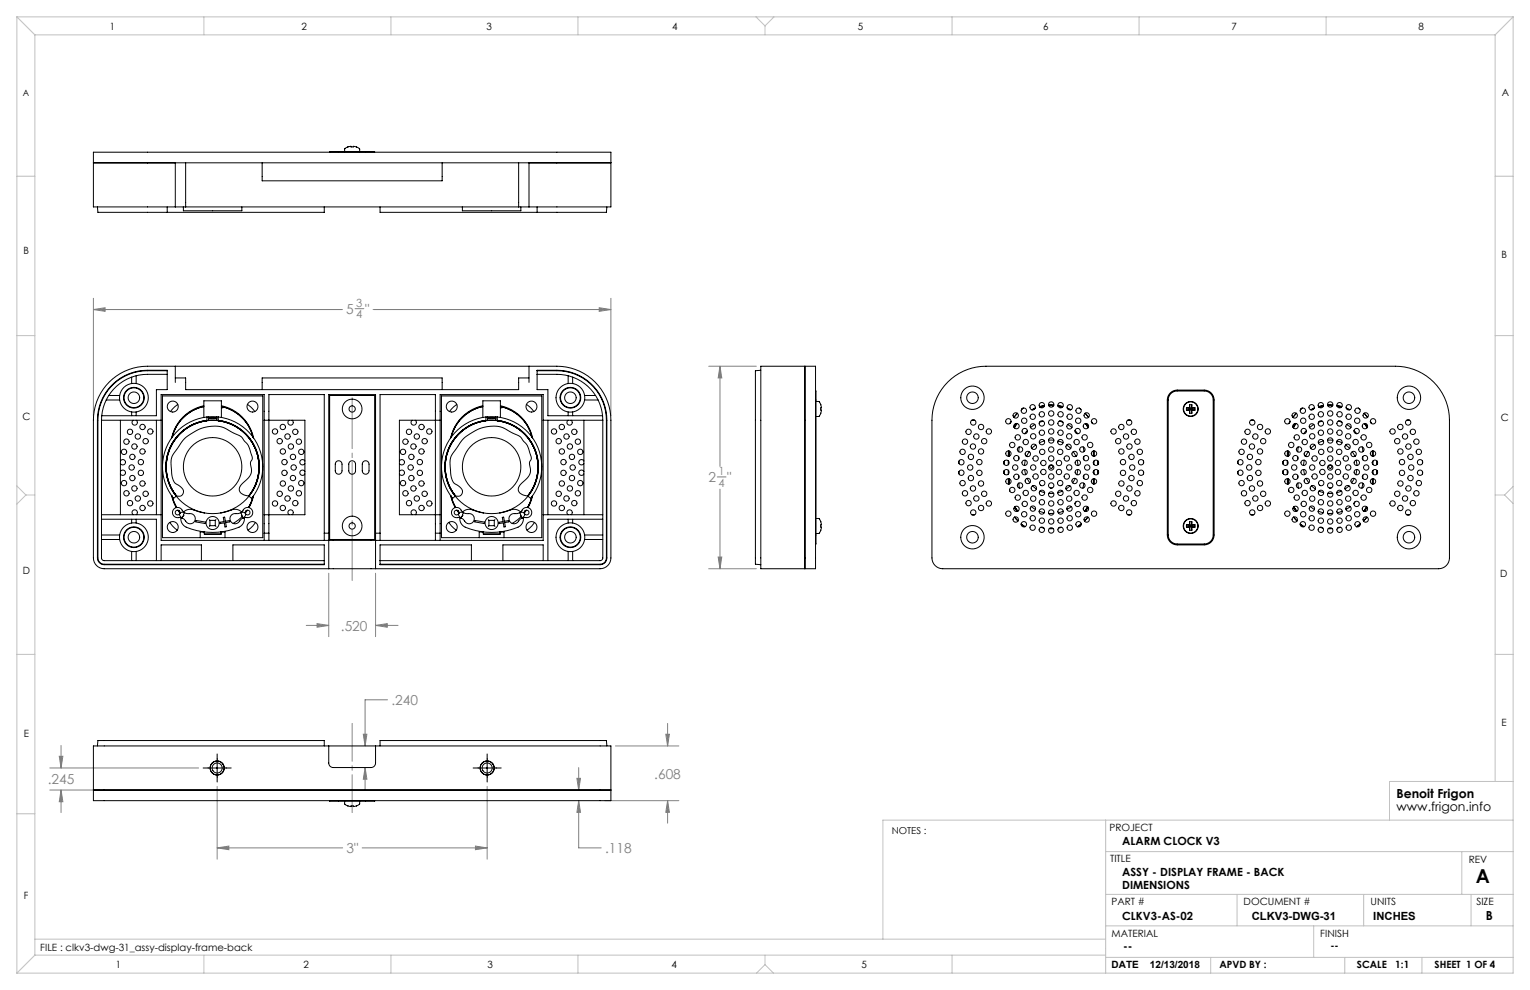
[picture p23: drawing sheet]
<svg xmlns="http://www.w3.org/2000/svg" width="432mm" height="279mm" viewBox="0 0 432 279" stroke-linecap="round" stroke-linejoin="round" font-family="sans-serif">
<defs><g id="words">
<text font-size="5.4" x="416.5" y="249.1">A</text>
<g font-size="3.9" fill="#808080">
<text x="97.7" y="88.7">5</text>
<text x="103" y="88.7">&quot;</text>
<text x="199.9" y="136.2">2</text>
<text x="205.2" y="136.2">&quot;</text>
<text x="96.2" y="178">.520</text>
<text x="110.5" y="199">.240</text>
<text x="13.5" y="221.3">.245</text>
<text x="184.6" y="219.7">.608</text>
<text x="97.8" y="240.8">3&quot;</text>
<text x="170.7" y="240.8">.118</text>
</g>
<g font-size="3.5">
<text x="394.1" y="225.3">Benoit Frigon</text>
<text x="394.1" y="228.8">www.frigon.info</text>
<text x="419.3" y="259.7">B</text>
</g>
<g font-size="3.2" fill="#808080">
<text x="100.6" y="86.6">3</text>
<text x="100.6" y="89.9">4</text>
<text x="202.8" y="134.1">1</text>
<text x="202.8" y="137.4">4</text>
</g>
<g font-size="3.2">
<text x="316.7" y="238.4">ALARM CLOCK V3</text>
<text x="316.7" y="247.3">ASSY - DISPLAY FRAME - BACK</text>
<text x="316.7" y="250.8">DIMENSIONS</text>
<text x="316.7" y="259.7">CLKV3-AS-02</text>
<text x="353.3" y="259.7">CLKV3-DWG-31</text>
<text x="387.6" y="259.7">INCHES</text>
<text x="317" y="268.2">--</text>
</g>
<g font-size="2.8">
<text x="31" y="8.5">1</text>
<text x="85.1" y="8.5">2</text>
<text x="137.3" y="8.5">3</text>
<text x="189.7" y="8.5">4</text>
<text x="242.1" y="8.5">5</text>
<text x="294.4" y="8.5">6</text>
<text x="347.6" y="8.5">7</text>
<text x="400.3" y="8.5">8</text>
<text x="423.8" y="27.2">A</text>
<text x="6.7" y="71.8">B</text>
<text x="423.8" y="72.8">B</text>
<text x="6.4" y="118.6">C</text>
<text x="423.5" y="118.9">C</text>
<text x="6.5" y="162.1">D</text>
<text x="423.4" y="163">D</text>
<text x="6.7" y="207.9">E</text>
<text x="423.7" y="204.9">E</text>
<text x="313.1" y="234.6">PROJECT</text>
<text x="313.3" y="243.2">TITLE</text>
<text x="414.5" y="243.6">REV</text>
<text x="6.7" y="253.8">F</text>
<text x="313.7" y="255.3">PART #</text>
<text x="351" y="255.3">DOCUMENT #</text>
<text x="386.8" y="255.3">UNITS</text>
<text x="416.7" y="255.3">SIZE</text>
<text x="11.4" y="268.4">FILE : clkv3-dwg-31_assy-display-frame-back</text>
<text x="313.7" y="264.6">MATERIAL</text>
<text x="372.6" y="264.5">FINISH</text>
<text x="375.5" y="267.9">--</text>
<text x="32.7" y="273.3">1</text>
<text x="85.7" y="273.3">2</text>
<text x="137.6" y="273.3">3</text>
<text x="189.6" y="273.3">4</text>
<text x="243.2" y="273.2">5</text>
<text x="313.7" y="273.3">DATE</text>
<text x="324.5" y="273.3">12/13/2018</text>
<text x="344.1" y="273.1">APVD BY :</text>
<text x="383" y="273.1">SCALE</text>
<text x="393.8" y="273.1">1:1</text>
<text x="404.9" y="273.1">SHEET 1 OF 4</text>
</g>
<text font-size="2.7" x="251.7" y="235.2">NOTES :</text>
<text font-size="2.5" x="6.4" y="27">A</text>
</g></defs>
<g fill="none" stroke="#808080" stroke-width=".28">
<path d="M26.4 87.4l3.3-.5v1zM26.4 84.2v33.1M26.4 87.4h70.2M100.2 87.1h2.5M105.3 87.4h67.1M169.1 86.9l3.3 .5-3.3 .5zM172.4 84.2v33.1M200 103.4h13.4M203.2 103.4l.5 3.3h-1zM203.2 103.4v28.2M202.4 134.6h2.5M203.2 138.1v22.4"/>
<path d="M202.7 157.2h1l-.5 3.3zM86.4 176.5h6.4M89.5 176l3.3 .5-3.3 .5zM92.8 161.8v17.9M106 176.5l3.3-.5v1zM106 161.8v17.9M106 176.5h6.3M200 160.5h13.4M109.4 197.5h-6.4v13M14.1 216.7h42M16.7 213.4h1l-.5 3.3zM17.2 210.4v6.3"/>
<path d="M102.5 207.2h1l-.5 3.3zM103 216.6l.5 3.3h-1zM103 216.6v6.4M162.8 219.7h1l-.5 3.3zM163.3 216.6v6.4M173.7 210.5h17.9M187.9 207.2h1l-.5 3.3zM188.4 204.2v6.3M14.1 223h14M17.2 223l.5 3.3h-1zM17.2 223v6.3M61.3 239.3l3.3-.5v1z"/>
<path d="M61.3 222v20.5M61.3 239.3h35.4M102.2 239.3h35.3M134.2 238.8l3.3 .5-3.3 .5zM137.5 222v20.5M163.3 226l.5 3.3h-1zM163.3 226v13.3h6.4M170.6 226h21M188.4 226l.5 3.3h-1zM188.4 226v6.3"/>
</g>
<path d="M57.3 216.7h7.9M61.3 212.8v7.9M133.5 216.7h7.9M137.5 212.8v7.9" fill="none" stroke="#000" stroke-width=".28"/>
<path d="M99.4 163.8v-51.5" fill="none" stroke="#808080" stroke-width=".28" stroke-dasharray="15.2 1.3 1.3 1.3" stroke-dashoffset=".9"/>
<path d="M99.4 204.2v25.1" fill="none" stroke="#808080" stroke-width=".28" stroke-dasharray="15.2 1.3 1.3 1.3" stroke-dashoffset="4.6"/>
<g fill="none" stroke="#c0c0c0" stroke-width=".28">
<path d="M4.8 4.8l5 5M4.8 4.8h422.2M4.8 4.8v269.8M9.8 9.8h412.2M9.8 9.8v259.8M57.5 4.8v5M110.3 4.8v5M163.1 4.8v5M213.4 4.8l2.5 2.5M215.9 7.3v2.5M218.4 4.8l-2.5 2.5M268.7 4.8v5"/>
<path d="M321.5 4.8v5M374.3 4.8v5M422 9.8v210.7M427 4.8l-5 5M427 4.8v269.8h-422.2M4.8 49.7h5M422 49.7h5M4.8 94.7h5M422 94.7h5M4.8 137.1l2.5 2.6M7.3 139.7l-2.5 2.6M7.3 139.7h2.5"/>
<path d="M422 139.7h2.6M424.6 139.7l2.4 2.4M427 137.3l-2.4 2.4M4.8 184.7h5M422 184.7h5M4.8 229.7h5M312 231.5v43.1M427 231.5h-177.8v33.6M427 220.5h-34.8v11M312 240.3h115M312 252.4h115M349.1 252.4v8.9"/>
<path d="M384.9 252.4v8.9M412.6 240.3v12.1M415.2 252.4v8.9M9.8 265.1h302.2M9.8 269.6l-5 5M9.8 269.6h302.2M57.5 269.6v5M110.3 269.6v5M163.1 269.6v5M215.9 272.2l-2.4 2.4M215.9 272.2l2.4 2.4M215.9 269.6v2.6"/>
<path d="M268.7 269.6v5M312 270.2h115M312 261.3h115M341.7 270.2v4.4M370.8 261.3v8.9M379.5 270.2v4.4M401.3 270.2v4.4"/>
</g>
<path d="M26.4 87.4l3.3-.5v1zM169.1 86.9l3.3 .5-3.3 .5zM89.5 176l3.3 .5-3.3 .5zM106 176.5l3.3-.5v1zM203.2 103.4l.5 3.3h-1zM202.7 157.2h1l-.5 3.3zM187.9 207.2h1l-.5 3.3zM188.4 226l.5 3.3h-1zM102.5 207.2h1l-.5 3.3zM103 216.6l.5 3.3h-1zM61.3 239.3l3.3-.5v1zM134.2 238.8l3.3 .5-3.3 .5zM162.8 219.7h1l-.5 3.3zM163.3 226l.5 3.3h-1zM16.7 213.4h1l-.5 3.3zM17.2 223l.5 3.3h-1z" fill="#808080"/>
<g fill="none" stroke="#000" stroke-width=".28">
<path d="M26.4 46h146M26.4 43h146v15.4h-146zM27.5 58.4l.1 1.5h63.9v-1.5M47.2 58.4v1.5M49.5 46v12.4M51.8 58.4v1.1h16.5v-1.1M52.4 46v12.4M74 46v5h50.8v-5M93 43h12.7M100.6 41.5l-.9-.2v.2h-.6l-.1-.2-.9 .2-.8 .5v.8M100.6 41.5l.9 .5v.8M100.6 41.5h.1"/>
<path d="M107.3 58.4v1.5h63.8l.2-1.5M130.5 58.4v1.1h16.5v-1.1M146.4 46v12.4M149.3 46v12.4M151.6 58.4v1.5M28.6 118.6v38.9a.76 .76 0 0 0 .8 .7h62.1M28.6 118.6h16.9M28.7 117.3h15.4v-7.3h3.1v-5.5a27 27 0 0 0-9.5 .5 14.1 14.1 0 0 0-10.2 13.6v38.9a1.91 1.91 0 0 0 1.9 1.9h62.1v-5.6h-25.8v4.4M30 112.9h3.8M30.7 111.6h3.1M34 118.6v26.7M37.2 106.4v1.8"/>
<path d="M37.2 116.3v1M37.6 118.6a.76 .76 0 0 0-.2 1.1 .76 .76 0 0 0 1.2 0 .76 .76 0 0 0-.2-1.1M38.4 106v2.2M38.4 116.3v1M44.1 118.6v26.7M45.9 111.7h28.3v40h-28.3zM47.2 104.6a26.9 26.9 0 0 0-9.4 .6 14 14 0 0 0-10.2 13.4v38.9a1.78 1.78 0 0 0 1.8 1.7h62.1M47.2 105.6a26 26 0 0 0-9.1 .5 13 13 0 0 0-9.5 12.5M49.5 106.7h2.9v3.3h94v-3.3h2.9M49.5 103.4v4.5M50.2 114.1l-2.1 2.1M57.5 114.5a11.8 11.8 0 0 0-9.1 9.1"/>
<path d="M57.5 117.8v-4.7h5v4.7M58.4 118.6a13.2 13.2 0 0 0-8.7 21.4M58.4 117.7a14.1 14.1 0 0 0-9.4 22.9l.7-.6M58.4 118.7h.1M58.4 118.7a13.1 13.1 0 0 0-8.6 21.3M58.4 117.7v.9M58.9 117.6h2.3M58.9 117.6l-.5 .1M58.9 118v.6M58.9 118.6h2.3M58.9 118h2.3M58.9 118.6h.1"/>
<path d="M58.9 118.7h2.3M58.9 118.7h-.5M58.9 117.6v.4M61.2 117.6l.4 .1M61.2 118v.6M61.2 118.6h.1M61.2 118.7h.4M61.2 117.6v.4M61.6 118.6a13.2 13.2 0 0 1 8.7 21.4M61.6 117.7a14.1 14.1 0 0 1 9.4 22.9l-.7-.6M61.6 118.7a13.1 13.1 0 0 1 8.6 21.3M61.6 118.7h.1"/>
<path d="M61.6 117.7v.9M62.5 114.5a11.8 11.8 0 0 1 9.1 9.1M63.2 114.9l-.7 .2M69.8 114.1l2.1 2M74 110v-3.3h50.8v3.3M74.6 118.6v-7.2h-29.1v41.1h107.8v-41.1h-29.1v7.2M74.6 118.6h11.5v26.7h-11.5M74.6 118.6v26.7M81.6 118.6a.76 .76 0 0 0-.2 1.1 .76 .76 0 0 0 1.2 0 .76 .76 0 0 0-.2-1.1M93 111.6h12.7v40.7h-12.7zM116.3 118.6a.76 .76 0 0 0-.1 1.1 .76 .76 0 0 0 1.1 0 .76 .76 0 0 0-.1-1.1M124.2 118.6h-11.5v26.7h11.5"/>
<path d="M124.2 118.6v26.7M124.6 111.7h28.3v40h-28.3zM128.9 114.1l-2.1 2.1M136.3 114.5a11.8 11.8 0 0 0-9.1 9.1M136.3 117.8v-4.7h4.9v4.7M137.1 118.6a13.2 13.2 0 0 0-8.6 21.4M137.1 118.7h.1M137.1 117.7a14.1 14.1 0 0 0-9.4 22.9l.8-.6M137.1 118.7a13.1 13.1 0 0 0-8.5 21.3M137.1 117.7v.9M137.6 117.6h2.3M137.6 117.6l-.5 .1"/>
<path d="M137.6 118v.6M137.6 118.6h2.3M137.6 118h2.3M137.6 118.6h.1M137.6 118.7h2.3M137.6 118.7h-.5M137.6 117.6v.4M139.9 117.6l.4 .1M139.9 118v.6M139.9 118.6h.1M139.9 118.7h.4M139.9 117.6v.4"/>
<path d="M140.3 118.6a13.2 13.2 0 0 1 8.7 21.4M140.3 117.7a14.1 14.1 0 0 1 9.4 22.9l-.7-.6M140.3 118.7a13.1 13.1 0 0 1 8.6 21.3M140.3 118.7h.1M140.3 117.7v.9M141.2 114.5a11.8 11.8 0 0 1 9.1 9.1M141.9 114.9l-.7 .2M148.6 114.1l2.1 2M149.3 103.4v4.5M151.6 104.6a26.9 26.9 0 0 1 9.4 .6 14 14 0 0 1 10.1 13.4v38.9a1.78 1.78 0 0 1-1.7 1.7h-62.1M151.6 105.6a26 26 0 0 1 9.1 .5 13 13 0 0 1 9.4 12.5M153.3 118.6h16.8"/>
<path d="M154.6 118.6v26.7M160.3 118.6a.76 .76 0 0 0-.1 1.1 .76 .76 0 0 0 1.1 0 .76 .76 0 0 0-.1-1.1M160.3 106v2.2M160.3 116.3v1M161.6 106.4v1.8M161.6 116.3v1M164.8 118.6v26.7M165 111.6h3.1M165 112.9h3.8M170.1 117.3h-15.5v-7.3h-3v-5.5a27 27 0 0 1 9.4 .5 14.1 14.1 0 0 1 10.3 13.6v38.9a1.91 1.91 0 0 1-1.9 1.9h-62.1v-5.6h25.7v4.4M170.1 118.6v38.9a.76 .76 0 0 1-.7 .7h-62.1M214.7 103.4h15.5v57.1h-15.5z"/>
<path d="M214.7 104.5l-1.5 .1v54.6l1.5 .2M227.2 103.4v57.1M230.2 110.3v43.2M230.3 113.3h.9l.4 .9M231.6 114.2h.1M231.6 114.2l.2 .9h-.2v.6l.2 .1-.2 .8M231.6 116.6h.1M231.6 116.6l-.4 .9h-.9M267.5 107.8a15.2 15.2 0 0 1 10.8-4.4h115.5a15.2 15.2 0 0 1 15.3 15.2v38.9a3 3 0 0 1-3.1 3h-139.9a3 3 0 0 1-3.1-3v-38.9a15.2 15.2 0 0 1 4.5-10.8zM274.3 118.6h.8M285.3 118.9l-.3 .6M286.8 119.5l-.6 1"/>
<path d="M287 119.5l-.7 1.2zM287.1 116.6l-1 1.2M288.7 115.2l-.4 .3M288.8 115.2l-.5 .4M292.1 119.8l-1.3 .9M292.1 115.3l-.8 .4M292.1 115.2l-.9 .4M294.2 114.7h.1M294.4 118.9l-1 .3M294.7 114.6l-1.2 .3M294.8 114.5l-1.4 .3M294.8 114.4l-1.4 .4"/>
<path d="M295.9 114.3h1.5M297.4 114.5h-1.4h1.4M297.4 114.4h-1.4M298.6 114.4l1.4 .3M298.6 114.5l1.3 .3M298.6 114.6l1.2 .3M298.6 114.6l1.3 .3M298.9 118.8l1.1 .4M299.2 114.7h.1M301.2 115.2l1 .4M301.2 115.3l.9 .4M301.3 119.8l1.2 .9"/>
<path d="M304.6 115.2l.5 .3M304.6 115.2l.4 .3M306.2 116.6l1 1.2M306.3 119.5l.8 1.2zM306.5 119.5l.6 1.1M306.6 119.5l.6 1M308 118.9l.4 .7M318.3 118.6h.8M330.3 110.9a2.79 2.79 0 0 1 1.9-.8h7.7a2.79 2.79 0 0 1 2.7 2.8v38.1a2.79 2.79 0 0 1-2.7 2.8h-7.7a2.79 2.79 0 0 1-2.8-2.8v-38.1a2.79 2.79 0 0 1 .9-2zM330.4 111.1l.9-.6 .9-.2h7.7a2.54 2.54 0 0 1 2.5 2.6v38.1a2.54 2.54 0 0 1-2.5 2.5h-7.7a2.54 2.54 0 0 1-2.5-2.5v-38.1l.2-1zM334.8 115.1v.6M334.8 115.7l.9 .1"/>
<path d="M334.8 115.1l1.1 .2M335.7 115.1h-.9M335.7 115.8v.8M335.7 115.1l.2 .2M335.7 114.2h.7M335.7 114.2v.9M335.7 116.6h.7M335.7 114.2l.2 1.1M335.9 115.3v.3M335.9 115.6l-.2 .2M335.9 115.6l-.2 1M335.9 115.6l-1.1 .1"/>
<path d="M335.9 115.6h.3M335.9 115.3h.3M336.2 115.3v.3M336.2 115.6l.2 .2M336.2 115.6l1 .1M336.2 115.6l.2 1M336.4 114.2v.9M336.4 114.2l-.2 1.1M336.4 115.8v.8M336.4 115.1h.8M336.4 115.1l-.2 .2M337.2 115.7l-.8 .1"/>
<path d="M337.2 115.1v.6M337.2 115.1l-1 .2M353 118.6h.8M364.1 118.9l-.4 .6M365.5 119.5l-.6 1M365.8 119.5l-.8 1.2zM365.9 116.6l-1 1.2M367.5 115.2l-.5 .3M367.5 115.2l-.5 .4M370.8 119.8l-1.2 .9M370.9 115.3l-.9 .4M370.9 115.2l-1 .4"/>
<path d="M373 114.7h.1M373.1 118.9l-1 .3M373.5 114.6l-1.3 .3M373.5 114.6l-1.2 .3M373.5 114.5l-1.3 .3M373.5 114.4l-1.4 .4M374.7 114.3h1.4M376.1 114.5h-1.4h1.4M376.1 114.4h-1.4M377.3 114.4l1.4 .3M377.3 114.5l1.4 .3M377.4 114.6l1.2 .3"/>
<path d="M377.7 118.8l1 .4M377.9 114.7h.1M379.9 115.2l1.1 .4M380 115.3l.8 .4M380 119.8l1.3 .9M383.3 115.2l.5 .3M383.4 115.2l.4 .3M385 116.6l1 1.2M385.1 119.5l.7 1.2zM385.2 119.5l.7 1.1M385.4 119.5l.5 1M386.7 118.9l.4 .7"/>
<path d="M386.7 118.9l.4 .6M397 118.6h.8M34 130.1a.76 .76 0 0 1 1.1-.2 .76 .76 0 0 1 0 1.2 .76 .76 0 0 1-1.1-.3M34 133.1a.76 .76 0 0 1 1.1-.3 .76 .76 0 0 1 0 1.2 .76 .76 0 0 1-1.1-.2M48.4 139.9l1.3 3.4M48.6 140l1.3 3.2-1.3-3.2M48.6 123.5a11.6 11.6 0 0 1 8.9-8.8 11.7 11.7 0 0 0-8.9 8.8M49.8 140a1.45 1.45 0 0 0 1.9-.9 1.45 1.45 0 0 0-.9-1.8 3.9 3.9 0 0 1-2.4-4.4 6.4 6.4 0 0 1 1.7-6.4l1-1.4a11.3 11.3 0 0 1 12.3-4.3l2.7 1.5a4.6 4.6 0 0 1 3.1 2.4l.9 1.2 .8 2.2a1.59 1.59 0 0 1 .1 1.9 4.3 4.3 0 0 0 0 2.7 4.2 4.2 0 0 1-2 3.2 2.79 2.79 0 0 0-1.4 2.7 3.4 3.4 0 0 0 2.6 1.4M70.2 140h.1M71.4 123.4a11.6 11.6 0 0 0-8.9-8.7 11.7 11.7 0 0 1 9 8.8M71.6 139.9l-1.3 3.4M86.1 133.1a.76 .76 0 0 0-1.2-.3 .76 .76 0 0 0 0 1.2 .76 .76 0 0 0 1.2-.2"/>
<path d="M86.1 130.1a.76 .76 0 0 0-1.2-.2 .76 .76 0 0 0 0 1.2 .76 .76 0 0 0 1.2-.3M94.8 130.4a.95 .95 0 0 1 1.1-.3 .95 .95 0 0 1 .6 .9v1.9a.95 .95 0 0 1-.9 .9 .95 .95 0 0 1-1-.9v-1.9zM98.7 130.4a.95 .95 0 0 1 1-.3 .95 .95 0 0 1 .6 .9v1.9a.95 .95 0 0 1-.9 .9 .95 .95 0 0 1-1-.9v-1.9zM102.5 130.4a.95 .95 0 0 1 1-.3 .95 .95 0 0 1 .6 .9v1.9a.95 .95 0 0 1-.9 .9 .95 .95 0 0 1-1-.9v-1.9zM112.7 133.1a.76 .76 0 0 1 1.2-.3 .76 .76 0 0 1 0 1.2 .76 .76 0 0 1-1.2-.2M112.7 130.1a.76 .76 0 0 1 1.2-.2 .76 .76 0 0 1 0 1.2 .76 .76 0 0 1-1.2-.3M127.2 139.9l1.3 3.4M127.3 140l1.3 3.2-1.3-3.2M127.3 123.5a11.6 11.6 0 0 1 9-8.8 11.7 11.7 0 0 0-9 8.8M128.6 140a1.45 1.45 0 0 0 1.9-.9 1.45 1.45 0 0 0-.9-1.8 3.9 3.9 0 0 1-2.4-4.4 6.4 6.4 0 0 1 1.7-6.4l.9-1.4a11.3 11.3 0 0 1 12.3-4.3l2.7 1.5a4.6 4.6 0 0 1 3.2 2.4l.9 1.2 .7 2.2a1.59 1.59 0 0 1 .1 1.9 4.3 4.3 0 0 0 0 2.7 4.2 4.2 0 0 1-1.9 3.2 2.79 2.79 0 0 0-1.5 2.7 3.4 3.4 0 0 0 2.6 1.4M149 140h.1M150.2 123.4a11.6 11.6 0 0 0-9-8.7 11.7 11.7 0 0 1 9 8.8"/>
<path d="M150.3 139.9l-1.3 3.4M164.8 133.1a.76 .76 0 0 0-1.2-.3 .76 .76 0 0 0 0 1.2 .76 .76 0 0 0 1.2-.2M164.8 130.1a.76 .76 0 0 0-1.2-.2 .76 .76 0 0 0 0 1.2 .76 .76 0 0 0 1.2-.3M270.6 130.1v.7M270.6 133.1v.7M283.5 130.1v1M283.5 132.8v.9M284.5 132.7l.1 1.1M284.6 130.1v1.1M284.6 135.1v1.5M284.6 127.3v1.5M284.7 127.3v1.5"/>
<path d="M284.7 135.1v1.5M284.8 127.3v1.4v-1.4M284.8 135.1v1.5zM284.9 138.2v.3M284.9 138.3l.1 .3M286.2 120.6l.7-1.1-.7 1.1M287.5 128.9v.8M287.5 134.2v.8M287.5 136.3l.2 1.5M287.6 126.1l-.1 1.4M289.2 132.5l.3 1.5M289.4 129.9l-.3 1.5"/>
<path d="M289.5 128.6l.3 .1M289.9 135l.7 1.3M289.9 121.5l-.7 .9M290.5 127.5l-.8 1.3M291.4 137.1l1.1 .9M292.3 125.6l-1.1 1M293.5 138.6l1.3 .5M293.6 136.9l.3 .2M294.8 124.4l-1.5 .6M296 139.3h1.4M296.4 137.7h.5M297.4 124.2h-1.5"/>
<path d="M298.6 124.4l1.4 .6M299.7 137h-.2M299.9 138.6l-1.4 .5M301 125.6l1.2 1M302 137.1l-1.1 .9M302.9 127.5l.7 1.3M303.4 121.5l.8 .9M303.5 135l-.8 1.3M303.8 128.6l-.2 .1M304 129.9l.2 1.5M304.2 132.5l-.3 1.5M305.7 126.1l.2 1.4"/>
<path d="M305.9 136.4l-.3 1.3M305.9 128.9v.9M305.9 134.1v.9M308.5 133.1v.3M308.6 127.3v1.4v-1.4M308.6 135.1v1.5M308.6 132.9v.7M308.6 130.3v.6M308.7 135.1v1.5M308.7 127.3v1.5M308.7 132.8l.1 1M308.8 130.1l-.1 1"/>
<path d="M308.8 135.1v1.5M308.8 127.2v1.6M309.9 130.2v.9M309.9 132.8v.9M309.9 130.2v.8M322.7 130.1v.7M322.7 133.1v.7M349.4 130.1v.7M349.4 133.1v.7M362.2 130.1v1M362.2 132.8v.9M363.3 132.7v1.1"/>
<path d="M363.3 130.1v1.1M363.3 135.1v1.5M363.3 127.3v1.5M363.4 127.3v1.5M363.4 135.1v1.5M363.5 127.3v1.4v-1.4M363.5 135.1v1.5zM363.7 138.2v.3M363.7 138.3v.3M364.9 120.6l.7-1.1-.6 1.1M366.2 128.9v.8M366.2 134.2v.8"/>
<path d="M366.3 136.3l.2 1.5M366.4 126.1l-.2 1.4M367.9 132.5l.3 1.5M368.1 129.9l-.2 1.5M368.2 128.6l.3 .1M368.6 135l.8 1.3M368.7 121.5l-.7 .9M369.2 127.5l-.7 1.3M370.1 137.1l1.1 .9M371.1 125.6l-1.2 1M372.2 138.6l1.4 .5M372.4 136.9l.3 .2"/>
<path d="M373.5 124.4l-1.4 .6M374.7 139.3h1.4M375.2 137.7h.5M376.2 124.2h-1.5M377.3 124.4l1.5 .6M378.4 137h-.2M378.6 138.6l-1.3 .5M379.8 125.6l1.1 1M380.7 137.1l-1.1 .9M381.6 127.5l.8 1.3M382.2 121.5l.7 .9M382.2 135l-.7 1.3"/>
<path d="M382.6 128.6l-.3 .1M382.7 129.9l.3 1.5M382.9 132.5l-.3 1.5M384.5 126.1l.1 1.4M384.6 136.4l-.2 1.3M384.6 128.9v.9M384.6 134.1v.9M387.3 130.5v.2M387.3 133.1v.3M387.3 127.3v1.4v-1.4M387.3 135.1v1.5M387.4 132.9v.7"/>
<path d="M387.4 130.3v.6M387.4 135.1v1.5M387.4 127.3v1.5M387.5 132.8v1M387.5 130.1v1M387.5 135.1v1.5M387.5 127.2v1.6M388.7 130.2v.9M388.7 132.8v.9M388.7 130.2v.8M401.4 130.1v.7M401.4 133.1v.7"/>
<path d="M28.6 152.3h5.2M28.6 145.3h16.9M28.6 146.5h15.5v11.7M28.6 151h5.2M37.2 146.5v1.1M37.2 155.6v2.6M37.6 145.3a.76 .76 0 0 1-.2-1.2 .76 .76 0 0 1 1.2 0 .76 .76 0 0 1-.2 1.2M38.4 146.5v1.1M38.4 155.6v2.6M45.5 158.2v-4.4h11.3v4.4M47.9 147.4l.8 1 1.3 1.2M49.7 140a13.5 13.5 0 0 0 8 4.8"/>
<path d="M49.8 140h.1M50.2 144l.6 .8M50.4 144l.4 .6M50.7 144.2l-.1 .1M50.7 144.9v.6l.7 .7M50.7 144.9h.1M51 146.1a2.65 2.65 0 0 0 1.6 2.7 18.6 18.6 0 0 0 15.5-.5l.7-1 .2-1.2M51.8 144.5a2.65 2.65 0 0 1 2.9-.6 15.3 15.3 0 0 0 11.4-.2l1.1 .2 1 .6M52.1 144.7l-.3 .9-.4 .6M52.1 144.7l-.9-.1-.5 .3M52.1 144.7l1.1 .3a1.46 1.46 0 0 1 1.8 .8 1.46 1.46 0 0 1-.7 1.9 1.46 1.46 0 0 1-1.9-.6l-1-.9M52.1 144.7l-.4-.3a1.53 1.53 0 0 0-2-1.2 1.53 1.53 0 0 0-.9 2.1 1.53 1.53 0 0 0 2.1 .8l.5 .1"/>
<path d="M55.3 146.9l2.7 .5-.1 .4-2.6-.5zM57.7 150.1v.6M59.1 146.7l.2 .2M59.3 148.4l-.2 .2M59.3 146.9v1.5M59.3 146.9h1.5M59.3 148.4h1.5M60.8 148.4l.2 .2M60.8 146.9v1.5M61 146.7l-.2 .2M62.3 150.1v.6M62.3 150.7v.1"/>
<path d="M62.3 150.8h-4.6v-.7h-1.2v1.6M62.3 150.8v-.7h1.2v1.6M63 146h.4l.2 1.1 1.2-.2v.4l-1.1 .2 .2 1.2h-.4l-.2-1.1-1.2 .2v-.4l1.1-.2zM67.9 144.7l.3 .9 .4 .6M67.9 144.7l1-.1 .4 .3M67.9 144.7l-.7 .3a1.66 1.66 0 0 0-2.3 1.8 1.45 1.45 0 0 0 1.3 1 1.45 1.45 0 0 0 1.5-.8l.9-.8M67.9 144.7l.4-.3a1.53 1.53 0 0 1 2-1.2 1.53 1.53 0 0 1 .9 2.1 1.53 1.53 0 0 1-2.1 .8l-.5 .1M68.4 145.8l-2.6 1.9M69.3 144.9h.1M69.3 144.9l-.1 .7-.6 .6M69.4 144.2v.1M69.6 144l-.4 .6"/>
<path d="M69.8 144l-.6 .8M70.3 140a13.5 13.5 0 0 1-8 4.8M71.4 140.1l-1.2 3.1zM72.1 147.4l-.7 1-1.4 1.2M74.6 145.3v7.2M74.6 150.5h1.3M75.9 152.5v-41.1h15.6v41.1M81.6 145.3a.76 .76 0 0 1-.2-1.2 .76 .76 0 0 1 1.2 0 .76 .76 0 0 1-.2 1.2M91.5 150.5h1.3M106 150.5h1.3M107.3 152.5v-41.1h15.6v41.1M116.3 145.3a.76 .76 0 0 1-.1-1.2 .76 .76 0 0 1 1.1 0 .76 .76 0 0 1-.1 1.2"/>
<path d="M122.9 150.5h1.3M124.2 145.3v7.2M126.7 147.4l.7 1 1.4 1.2M128.5 140a13.5 13.5 0 0 0 7.9 4.8M128.5 140h.1M128.9 144l.6 .8M129.1 144l.4 .6M129.4 144.2l-.1 .1M129.5 144.9v.6l.6 .7M129.5 144.9h.1M129.8 146.1a2.65 2.65 0 0 0 1.5 2.7 18.6 18.6 0 0 0 15.6-.5l.7-1 .1-1.2M130.6 144.5a2.65 2.65 0 0 1 2.8-.6 15.3 15.3 0 0 0 11.4-.2l1.2 .2 .9 .6"/>
<path d="M130.8 144.7l-.3 .9-.4 .6M130.8 144.7l-.9-.1-.4 .3M130.8 144.7l1.2 .3a1.46 1.46 0 0 1 1.8 .8 1.46 1.46 0 0 1-.8 1.9 1.46 1.46 0 0 1-1.9-.6l-1-.9M130.8 144.7l-.4-.3a1.53 1.53 0 0 0-1.9-1.2 1.53 1.53 0 0 0-1 2.1 1.53 1.53 0 0 0 2.1 .8l.5 .1M134.1 146.9l2.7 .5-.1 .4-2.7-.5zM136.4 150.1v.6M137.8 146.7l.2 .2M138 148.4l-.2 .2M138 146.9h1.5M138 148.4h1.5M138 146.9v1.5M139.5 148.4l.2 .2"/>
<path d="M139.5 146.9v1.5M139.7 146.7l-.2 .2M141.1 150.1v.6M141.1 150.7v.1M141.1 150.8h-4.7v-.7h-1.2v1.6M141.1 150.8v-.7h1.1v1.6M141.8 146h.3l.2 1.1 1.2-.2 .1 .4-1.2 .2 .2 1.2h-.4l-.2-1.1-1.1 .2-.1-.4 1.2-.2zM141.9 158.2v-4.4h11.4v4.4M146.7 144.7l.2 .9 .5 .6M146.7 144.7l.9-.1 .4 .3M146.7 144.7l-.7 .3a1.66 1.66 0 0 0-2.3 1.8 1.45 1.45 0 0 0 1.3 1 1.45 1.45 0 0 0 1.4-.8l1-.8M146.7 144.7l.4-.3a1.53 1.53 0 0 1 1.9-1.2 1.53 1.53 0 0 1 1 2.1 1.53 1.53 0 0 1-2.1 .8l-.5 .1"/>
<path d="M147.1 145.8l-2.6 1.9M148 144.9h.1M148 144.9v.7l-.6 .6M148.1 144.2l.1 .1M148.4 144l-.4 .6M148.6 144l-.6 .8M149 140a13.5 13.5 0 0 1-7.9 4.8M150.1 140.1l-1.2 3.1zM150.8 147.4l-.7 1-1.4 1.2M153.3 145.3h16.8M160.3 145.3a.76 .76 0 0 1-.1-1.2 .76 .76 0 0 1 1.1 0 .76 .76 0 0 1-.1 1.2M160.3 146.5v1.1"/>
<path d="M160.3 155.6v2.6M161.6 146.5v1.1M161.6 155.6v2.6M165 152.3h5.1M165 151h5.1M170.1 146.5h-15.5v11.7M230.3 146.3l.9 .1 .4 .8M231.6 147.2h.1M231.6 147.2l.2 .9h-.2v.7h.2l-.2 .8M231.6 149.7h.1M231.6 149.7l-.4 .8-.9 .1M274.3 145.3h.8"/>
<path d="M286.3 143.2l.7 1.1M286.3 145.9l1 1.1M286.3 143.1l.8 1.2M286.4 143l.8 1.3zM288.2 147.8l1.1 .8-1.1-.7M291 143l1.2 .8M293.3 144.3l1.4 .4M293.7 148.8l.9 .3M296.2 149.1h.9M297.2 149.2h-1.1M297.4 144.9h-1.4M299.6 148.8l-.9 .3"/>
<path d="M300.1 144.3l-1.5 .4M302.3 143l-1.2 .8M303.8 141.6l-.5 .5M305.1 147.9l-1 .8M306.1 144.3l.8-1.3-.8 1.3M307 143.1l-.8 1.2M307 145.9l-1 1.1 1-1M307.1 143.2l-.8 1.1M318.3 145.3h.8M334.8 148.1v.7M334.8 148.8h.9M334.8 148.1l1.1 .2"/>
<path d="M335.7 148.1h-.9M335.7 148.8v.8M335.7 148.1l.2 .2M335.7 147.2h.7M335.7 147.2v.9M335.7 149.6h.7M335.7 147.2l.2 1.1M335.9 148.6l-.2 .2M335.9 148.6l-1.1 .2M335.9 148.6l-.2 1M335.9 148.3h.3M335.9 148.6h.3"/>
<path d="M335.9 148.3v.3M336.2 148.6l.2 .2M336.2 148.6l1 .2M336.2 148.6l.2 1M336.2 148.3v.3M336.4 147.2v.9M336.4 147.2l-.2 1.1M336.4 148.8v.8M336.4 148.1h.8M336.4 148.1l-.2 .2M337.2 148.8h-.8M337.2 148.1v.7"/>
<path d="M337.2 148.1l-1 .2M353 145.3h.8M365 143.2l.8 1.1M365.1 145.9l.9 1.1M365.1 143.1l.8 1.2M365.2 143l.8 1.3zM366.9 147.8l1.1 .8-1.1-.7M369.8 143l1.2 .8M372 144.3l1.4 .4M372.5 148.8l.9 .3M375 149.1h.9M376 149.2h-1.1"/>
<path d="M376.1 144.9h-1.4M378.4 148.8l-.9 .3M378.8 144.3l-1.4 .4M381.1 143l-1.2 .8M382.5 141.6l-.5 .5M383.9 147.9l-1.1 .8M384.8 144.3l.9-1.3-.8 1.3M385.8 143.1l-.8 1.2M385.8 145.9l-1 1.1 1-1M385.8 143.2l-.8 1.1M397 145.3h.8M92.8 160.5h-63.4a3 3 0 0 1-3-3v-38.9a15.2 15.2 0 0 1 15.2-15.2h115.6a15.2 15.2 0 0 1 15.2 15.2v38.9a3 3 0 0 1-3 3h-63.4"/>
<path d="M92.8 160.5h13.2M92.8 160.5v-49.1h13.2v49.1M26.4 210.5h146v15.5h-146zM27.5 210.5l.1-1.5h63.9v1.5M92.8 210.5v4.8a1.27 1.27 0 0 0 1.3 1.3h10.6a1.27 1.27 0 0 0 1.3-1.3v-4.8M107.3 210.5v-1.5h63.8l.2 1.5M26.4 223h146M93 226h12.7M97.3 226.1v.9l.8 .4 .9 .2 .1-.2h.6v.2l.9-.2M100.6 227.4h.1M101.5 226.1v.9l-.9 .5"/>
<circle cx="37.8" cy="112.3" r="2.93"/>
<circle cx="37.8" cy="112.3" r="2.79"/>
<circle cx="37.8" cy="112.3" r="4.1"/>
<circle cx="37.8" cy="112.3" r="1.63"/>
<circle cx="48.8" cy="114.7" r="1.55"/>
<circle cx="71.3" cy="114.7" r="1.55"/>
<circle cx="99.4" cy="115.4" r=".89"/>
<circle cx="99.4" cy="115.4" r="2.78"/>
<circle cx="127.5" cy="114.7" r="1.55"/>
<circle cx="150" cy="114.7" r="1.55"/>
<circle cx="161" cy="112.3" r="2.93"/>
<circle cx="161" cy="112.3" r="4.1"/>
<circle cx="161" cy="112.3" r="1.63"/>
<circle cx="161" cy="112.3" r="2.79"/>
<circle cx="274.4" cy="112.3" r="3.3"/>
<circle cx="274.4" cy="112.3" r="1.63"/>
<circle cx="274.7" cy="119.2" r=".76"/>
<circle cx="284.6" cy="118.9" r=".76"/>
<circle cx="286.7" cy="117.2" r=".76"/>
<circle cx="289" cy="115.9" r=".76"/>
<circle cx="289.1" cy="118.7" r=".76"/>
<circle cx="291.4" cy="114.9" r=".76"/>
<circle cx="291.5" cy="117.6" r=".76"/>
<circle cx="294" cy="114.4" r=".76"/>
<circle cx="294" cy="116.9" r=".76"/>
<circle cx="294" cy="119.5" r=".76"/>
<circle cx="296.7" cy="116.7" r=".76"/>
<circle cx="296.7" cy="119.2" r=".76"/>
<circle cx="296.7" cy="114.2" r=".76"/>
<circle cx="299.3" cy="119.5" r=".76"/>
<circle cx="299.3" cy="116.9" r=".76"/>
<circle cx="299.3" cy="114.4" r=".76"/>
<circle cx="301.9" cy="117.6" r=".76"/>
<circle cx="301.9" cy="114.9" r=".76"/>
<circle cx="304.3" cy="118.7" r=".76"/>
<circle cx="304.4" cy="115.9" r=".76"/>
<circle cx="306.7" cy="117.2" r=".76"/>
<circle cx="308.8" cy="118.9" r=".76"/>
<circle cx="318.7" cy="119.2" r=".76"/>
<circle cx="336" cy="115.4" r="2.12"/>
<circle cx="336" cy="115.4" r="2.01"/>
<circle cx="353.4" cy="119.2" r=".76"/>
<circle cx="363.3" cy="118.9" r=".76"/>
<circle cx="365.4" cy="117.2" r=".76"/>
<circle cx="367.7" cy="115.9" r=".76"/>
<circle cx="367.8" cy="118.7" r=".76"/>
<circle cx="370.2" cy="114.9" r=".76"/>
<circle cx="370.2" cy="117.6" r=".76"/>
<circle cx="372.8" cy="114.4" r=".76"/>
<circle cx="372.8" cy="116.9" r=".76"/>
<circle cx="372.8" cy="119.5" r=".76"/>
<circle cx="375.4" cy="114.2" r=".76"/>
<circle cx="375.4" cy="116.7" r=".76"/>
<circle cx="375.4" cy="119.2" r=".76"/>
<circle cx="378.1" cy="119.5" r=".76"/>
<circle cx="378.1" cy="116.9" r=".76"/>
<circle cx="378.1" cy="114.4" r=".76"/>
<circle cx="380.6" cy="117.6" r=".76"/>
<circle cx="380.7" cy="114.9" r=".76"/>
<circle cx="383" cy="118.7" r=".76"/>
<circle cx="383.1" cy="115.9" r=".76"/>
<circle cx="385.4" cy="117.2" r=".76"/>
<circle cx="387.5" cy="118.9" r=".76"/>
<circle cx="397.4" cy="119.2" r=".76"/>
<circle cx="397.6" cy="112.3" r="3.3"/>
<circle cx="397.6" cy="112.3" r="1.63"/>
<circle cx="35" cy="127.5" r=".76"/>
<circle cx="35" cy="136.3" r=".76"/>
<circle cx="35.7" cy="139.2" r=".76"/>
<circle cx="35.7" cy="124.7" r=".76"/>
<circle cx="36.7" cy="121.9" r=".76"/>
<circle cx="37.2" cy="131.9" r=".76"/>
<circle cx="37.4" cy="129" r=".76"/>
<circle cx="37.4" cy="134.9" r=".76"/>
<circle cx="37.9" cy="137.9" r=".76"/>
<circle cx="37.9" cy="126" r=".76"/>
<circle cx="38.9" cy="123.2" r=".76"/>
<circle cx="39.8" cy="130.4" r=".76"/>
<circle cx="39.8" cy="133.5" r=".76"/>
<circle cx="40.2" cy="127.4" r=".76"/>
<circle cx="40.2" cy="136.5" r=".76"/>
<circle cx="40.2" cy="120.5" r=".76"/>
<circle cx="41.1" cy="124.5" r=".76"/>
<circle cx="41.1" cy="139.4" r=".76"/>
<circle cx="42.4" cy="121.8" r=".76"/>
<circle cx="60" cy="131.7" r="8.2"/>
<circle cx="77.6" cy="121.8" r=".76"/>
<circle cx="78.9" cy="124.5" r=".76"/>
<circle cx="78.9" cy="139.4" r=".76"/>
<circle cx="79.8" cy="120.5" r=".76"/>
<circle cx="79.8" cy="136.5" r=".76"/>
<circle cx="79.8" cy="127.4" r=".76"/>
<circle cx="80.3" cy="130.4" r=".76"/>
<circle cx="80.3" cy="133.5" r=".76"/>
<circle cx="81.1" cy="123.2" r=".76"/>
<circle cx="82.1" cy="137.9" r=".76"/>
<circle cx="82.1" cy="126" r=".76"/>
<circle cx="82.7" cy="129" r=".76"/>
<circle cx="82.7" cy="134.9" r=".76"/>
<circle cx="82.9" cy="131.9" r=".76"/>
<circle cx="83.3" cy="121.9" r=".76"/>
<circle cx="84.3" cy="139.2" r=".76"/>
<circle cx="84.3" cy="124.7" r=".76"/>
<circle cx="85" cy="127.5" r=".76"/>
<circle cx="85" cy="136.3" r=".76"/>
<circle cx="113.7" cy="127.5" r=".76"/>
<circle cx="113.7" cy="136.3" r=".76"/>
<circle cx="114.4" cy="139.2" r=".76"/>
<circle cx="114.4" cy="124.7" r=".76"/>
<circle cx="115.4" cy="121.9" r=".76"/>
<circle cx="115.9" cy="131.9" r=".76"/>
<circle cx="116.1" cy="129" r=".76"/>
<circle cx="116.1" cy="134.9" r=".76"/>
<circle cx="116.7" cy="137.9" r=".76"/>
<circle cx="116.7" cy="126" r=".76"/>
<circle cx="117.6" cy="123.2" r=".76"/>
<circle cx="118.5" cy="130.4" r=".76"/>
<circle cx="118.5" cy="133.5" r=".76"/>
<circle cx="118.9" cy="127.4" r=".76"/>
<circle cx="118.9" cy="136.5" r=".76"/>
<circle cx="119" cy="120.5" r=".76"/>
<circle cx="119.8" cy="124.5" r=".76"/>
<circle cx="119.8" cy="139.4" r=".76"/>
<circle cx="121.2" cy="121.8" r=".76"/>
<circle cx="138.7" cy="131.7" r="8.2"/>
<circle cx="156.4" cy="121.8" r=".76"/>
<circle cx="157.7" cy="124.5" r=".76"/>
<circle cx="157.7" cy="139.4" r=".76"/>
<circle cx="158.6" cy="120.5" r=".76"/>
<circle cx="158.6" cy="136.5" r=".76"/>
<circle cx="158.6" cy="127.4" r=".76"/>
<circle cx="159" cy="130.4" r=".76"/>
<circle cx="159" cy="133.5" r=".76"/>
<circle cx="159.9" cy="123.2" r=".76"/>
<circle cx="160.8" cy="137.9" r=".76"/>
<circle cx="160.8" cy="126" r=".76"/>
<circle cx="161.4" cy="129" r=".76"/>
<circle cx="161.4" cy="134.9" r=".76"/>
<circle cx="161.6" cy="131.9" r=".76"/>
<circle cx="162.1" cy="121.9" r=".76"/>
<circle cx="163.1" cy="139.2" r=".76"/>
<circle cx="163.1" cy="124.7" r=".76"/>
<circle cx="163.8" cy="127.5" r=".76"/>
<circle cx="163.8" cy="136.3" r=".76"/>
<circle cx="271.3" cy="133.4" r=".76"/>
<circle cx="271.3" cy="130.5" r=".76"/>
<circle cx="271.7" cy="127.5" r=".76"/>
<circle cx="271.7" cy="136.3" r=".76"/>
<circle cx="272.3" cy="124.7" r=".76"/>
<circle cx="272.3" cy="139.2" r=".76"/>
<circle cx="273.4" cy="121.9" r=".76"/>
<circle cx="273.8" cy="131.9" r=".76"/>
<circle cx="274" cy="134.9" r=".76"/>
<circle cx="274" cy="129" r=".76"/>
<circle cx="274.6" cy="137.9" r=".76"/>
<circle cx="274.6" cy="126" r=".76"/>
<circle cx="275.6" cy="123.2" r=".76"/>
<circle cx="276.4" cy="130.4" r=".76"/>
<circle cx="276.4" cy="133.5" r=".76"/>
<circle cx="276.9" cy="136.5" r=".76"/>
<circle cx="276.9" cy="127.4" r=".76"/>
<circle cx="276.9" cy="120.5" r=".76"/>
<circle cx="277.8" cy="124.5" r=".76"/>
<circle cx="277.8" cy="139.4" r=".76"/>
<circle cx="279.1" cy="121.8" r=".76"/>
<circle cx="284" cy="130.6" r=".76"/>
<circle cx="284" cy="133.3" r=".76"/>
<circle cx="284.6" cy="135.9" r=".76"/>
<circle cx="284.6" cy="128" r=".76"/>
<circle cx="285.7" cy="138.3" r=".76"/>
<circle cx="285.7" cy="125.6" r=".76"/>
<circle cx="286.5" cy="131.9" r=".76"/>
<circle cx="286.9" cy="134.6" r=".76"/>
<circle cx="286.9" cy="129.3" r=".76"/>
<circle cx="286.9" cy="120.3" r=".76"/>
<circle cx="287.2" cy="123.4" r=".76"/>
<circle cx="287.9" cy="126.9" r=".76"/>
<circle cx="287.9" cy="137" r=".76"/>
<circle cx="289.2" cy="130.6" r=".76"/>
<circle cx="289.2" cy="133.3" r=".76"/>
<circle cx="289.2" cy="121.7" r=".76"/>
<circle cx="289.5" cy="124.8" r=".76"/>
<circle cx="289.5" cy="139.1" r=".76"/>
<circle cx="290.1" cy="135.7" r=".76"/>
<circle cx="290.1" cy="128.1" r=".76"/>
<circle cx="291.5" cy="120.3" r=".76"/>
<circle cx="291.6" cy="131.9" r=".76"/>
<circle cx="291.6" cy="123.1" r=".76"/>
<circle cx="291.8" cy="126.1" r=".76"/>
<circle cx="291.8" cy="137.8" r=".76"/>
<circle cx="292.3" cy="134.5" r=".76"/>
<circle cx="292.3" cy="129.4" r=".76"/>
<circle cx="294" cy="122.1" r=".76"/>
<circle cx="294.1" cy="124.8" r=".76"/>
<circle cx="294.1" cy="139.1" r=".76"/>
<circle cx="294.1" cy="136.3" r=".76"/>
<circle cx="294.1" cy="127.5" r=".76"/>
<circle cx="294.5" cy="133.2" r=".76"/>
<circle cx="294.5" cy="130.7" r=".76"/>
<circle cx="296.7" cy="124.3" r=".76"/>
<circle cx="296.7" cy="139.6" r=".76"/>
<circle cx="296.7" cy="131.9" r=".76"/>
<circle cx="296.7" cy="134.5" r=".76"/>
<circle cx="296.7" cy="126.9" r=".76"/>
<circle cx="296.7" cy="121.8" r=".76"/>
<circle cx="296.7" cy="137" r=".76"/>
<circle cx="296.7" cy="129.4" r=".76"/>
<circle cx="296.7" cy="131.7" r=".44"/>
<circle cx="298.9" cy="133.2" r=".76"/>
<circle cx="298.9" cy="130.7" r=".76"/>
<circle cx="299.2" cy="136.3" r=".76"/>
<circle cx="299.2" cy="127.5" r=".76"/>
<circle cx="299.3" cy="124.8" r=".76"/>
<circle cx="299.3" cy="139.1" r=".76"/>
<circle cx="299.3" cy="122.1" r=".76"/>
<circle cx="301.1" cy="134.5" r=".76"/>
<circle cx="301.1" cy="129.4" r=".76"/>
<circle cx="301.6" cy="126.1" r=".76"/>
<circle cx="301.6" cy="137.8" r=".76"/>
<circle cx="301.8" cy="131.9" r=".76"/>
<circle cx="301.8" cy="123.1" r=".76"/>
<circle cx="301.8" cy="120.3" r=".76"/>
<circle cx="303.3" cy="135.7" r=".76"/>
<circle cx="303.3" cy="128.1" r=".76"/>
<circle cx="303.9" cy="124.8" r=".76"/>
<circle cx="303.9" cy="139.1" r=".76"/>
<circle cx="304.1" cy="121.7" r=".76"/>
<circle cx="304.2" cy="130.6" r=".76"/>
<circle cx="304.2" cy="133.3" r=".76"/>
<circle cx="305.5" cy="126.9" r=".76"/>
<circle cx="305.5" cy="137" r=".76"/>
<circle cx="306.1" cy="123.4" r=".76"/>
<circle cx="306.5" cy="120.3" r=".76"/>
<circle cx="306.5" cy="134.6" r=".76"/>
<circle cx="306.5" cy="129.3" r=".76"/>
<circle cx="306.8" cy="131.9" r=".76"/>
<circle cx="307.7" cy="138.3" r=".76"/>
<circle cx="307.7" cy="125.6" r=".76"/>
<circle cx="308.8" cy="135.9" r=".76"/>
<circle cx="308.8" cy="128" r=".76"/>
<circle cx="309.3" cy="130.6" r=".76"/>
<circle cx="309.3" cy="133.3" r=".76"/>
<circle cx="314.3" cy="121.8" r=".76"/>
<circle cx="315.6" cy="124.5" r=".76"/>
<circle cx="315.6" cy="139.4" r=".76"/>
<circle cx="316.5" cy="120.5" r=".76"/>
<circle cx="316.5" cy="136.5" r=".76"/>
<circle cx="316.5" cy="127.4" r=".76"/>
<circle cx="316.9" cy="130.4" r=".76"/>
<circle cx="316.9" cy="133.5" r=".76"/>
<circle cx="317.8" cy="123.2" r=".76"/>
<circle cx="318.8" cy="137.9" r=".76"/>
<circle cx="318.8" cy="126" r=".76"/>
<circle cx="319.3" cy="134.9" r=".76"/>
<circle cx="319.3" cy="129" r=".76"/>
<circle cx="319.5" cy="131.9" r=".76"/>
<circle cx="320" cy="121.9" r=".76"/>
<circle cx="321" cy="124.7" r=".76"/>
<circle cx="321" cy="139.2" r=".76"/>
<circle cx="321.7" cy="127.5" r=".76"/>
<circle cx="321.7" cy="136.3" r=".76"/>
<circle cx="322" cy="133.4" r=".76"/>
<circle cx="322" cy="130.5" r=".76"/>
<circle cx="350.1" cy="133.4" r=".76"/>
<circle cx="350.1" cy="130.5" r=".76"/>
<circle cx="350.4" cy="127.5" r=".76"/>
<circle cx="350.4" cy="136.3" r=".76"/>
<circle cx="351.1" cy="124.7" r=".76"/>
<circle cx="351.1" cy="139.2" r=".76"/>
<circle cx="352.1" cy="121.9" r=".76"/>
<circle cx="352.6" cy="131.9" r=".76"/>
<circle cx="352.7" cy="134.9" r=".76"/>
<circle cx="352.8" cy="129" r=".76"/>
<circle cx="353.3" cy="137.9" r=".76"/>
<circle cx="353.3" cy="126" r=".76"/>
<circle cx="354.3" cy="123.2" r=".76"/>
<circle cx="355.2" cy="130.4" r=".76"/>
<circle cx="355.2" cy="133.5" r=".76"/>
<circle cx="355.6" cy="136.5" r=".76"/>
<circle cx="355.6" cy="127.4" r=".76"/>
<circle cx="355.6" cy="120.5" r=".76"/>
<circle cx="356.5" cy="124.5" r=".76"/>
<circle cx="356.5" cy="139.4" r=".76"/>
<circle cx="357.8" cy="121.8" r=".76"/>
<circle cx="362.8" cy="130.6" r=".76"/>
<circle cx="362.8" cy="133.3" r=".76"/>
<circle cx="363.3" cy="135.9" r=".76"/>
<circle cx="363.3" cy="128" r=".76"/>
<circle cx="364.4" cy="138.3" r=".76"/>
<circle cx="364.4" cy="125.6" r=".76"/>
<circle cx="365.3" cy="131.9" r=".76"/>
<circle cx="365.6" cy="134.6" r=".76"/>
<circle cx="365.6" cy="129.3" r=".76"/>
<circle cx="365.6" cy="120.3" r=".76"/>
<circle cx="366" cy="123.4" r=".76"/>
<circle cx="366.6" cy="137" r=".76"/>
<circle cx="366.6" cy="126.9" r=".76"/>
<circle cx="367.9" cy="130.6" r=".76"/>
<circle cx="367.9" cy="133.3" r=".76"/>
<circle cx="367.9" cy="121.7" r=".76"/>
<circle cx="368.2" cy="124.8" r=".76"/>
<circle cx="368.2" cy="139.1" r=".76"/>
<circle cx="368.8" cy="135.7" r=".76"/>
<circle cx="368.8" cy="128.1" r=".76"/>
<circle cx="370.2" cy="120.3" r=".76"/>
<circle cx="370.3" cy="131.9" r=".76"/>
<circle cx="370.3" cy="123.1" r=".76"/>
<circle cx="370.5" cy="126.1" r=".76"/>
<circle cx="370.5" cy="137.8" r=".76"/>
<circle cx="371" cy="134.5" r=".76"/>
<circle cx="371" cy="129.4" r=".76"/>
<circle cx="372.8" cy="122.1" r=".76"/>
<circle cx="372.8" cy="124.8" r=".76"/>
<circle cx="372.8" cy="139.1" r=".76"/>
<circle cx="372.9" cy="136.3" r=".76"/>
<circle cx="372.9" cy="127.5" r=".76"/>
<circle cx="373.2" cy="133.2" r=".76"/>
<circle cx="373.2" cy="130.7" r=".76"/>
<circle cx="375.4" cy="124.3" r=".76"/>
<circle cx="375.4" cy="139.6" r=".76"/>
<circle cx="375.4" cy="134.5" r=".76"/>
<circle cx="375.4" cy="131.9" r=".76"/>
<circle cx="375.4" cy="121.8" r=".76"/>
<circle cx="375.4" cy="126.9" r=".76"/>
<circle cx="375.4" cy="129.4" r=".76"/>
<circle cx="375.4" cy="137" r=".76"/>
<circle cx="375.4" cy="131.7" r=".44"/>
<circle cx="377.6" cy="133.2" r=".76"/>
<circle cx="377.6" cy="130.7" r=".76"/>
<circle cx="378" cy="136.3" r=".76"/>
<circle cx="378" cy="127.5" r=".76"/>
<circle cx="378" cy="124.8" r=".76"/>
<circle cx="378" cy="139.1" r=".76"/>
<circle cx="378" cy="122.1" r=".76"/>
<circle cx="379.8" cy="134.5" r=".76"/>
<circle cx="379.8" cy="129.4" r=".76"/>
<circle cx="380.3" cy="126.1" r=".76"/>
<circle cx="380.3" cy="137.8" r=".76"/>
<circle cx="380.5" cy="131.9" r=".76"/>
<circle cx="380.5" cy="123.1" r=".76"/>
<circle cx="380.6" cy="120.3" r=".76"/>
<circle cx="382" cy="135.7" r=".76"/>
<circle cx="382" cy="128.1" r=".76"/>
<circle cx="382.6" cy="124.8" r=".76"/>
<circle cx="382.6" cy="139.1" r=".76"/>
<circle cx="382.9" cy="121.7" r=".76"/>
<circle cx="382.9" cy="130.6" r=".76"/>
<circle cx="382.9" cy="133.3" r=".76"/>
<circle cx="384.2" cy="126.9" r=".76"/>
<circle cx="384.2" cy="137" r=".76"/>
<circle cx="384.9" cy="123.4" r=".76"/>
<circle cx="385.2" cy="120.3" r=".76"/>
<circle cx="385.2" cy="134.6" r=".76"/>
<circle cx="385.2" cy="129.3" r=".76"/>
<circle cx="385.6" cy="131.9" r=".76"/>
<circle cx="386.4" cy="138.3" r=".76"/>
<circle cx="386.4" cy="125.6" r=".76"/>
<circle cx="387.5" cy="135.9" r=".76"/>
<circle cx="387.5" cy="128" r=".76"/>
<circle cx="388" cy="130.6" r=".76"/>
<circle cx="388" cy="133.3" r=".76"/>
<circle cx="393" cy="121.8" r=".76"/>
<circle cx="394.3" cy="124.5" r=".76"/>
<circle cx="394.3" cy="139.4" r=".76"/>
<circle cx="395.2" cy="120.5" r=".76"/>
<circle cx="395.2" cy="136.5" r=".76"/>
<circle cx="395.2" cy="127.4" r=".76"/>
<circle cx="395.7" cy="130.4" r=".76"/>
<circle cx="395.7" cy="133.5" r=".76"/>
<circle cx="396.5" cy="123.2" r=".76"/>
<circle cx="397.5" cy="137.9" r=".76"/>
<circle cx="397.5" cy="126" r=".76"/>
<circle cx="398.1" cy="134.9" r=".76"/>
<circle cx="398.1" cy="129" r=".76"/>
<circle cx="398.3" cy="131.9" r=".76"/>
<circle cx="398.7" cy="121.9" r=".76"/>
<circle cx="399.7" cy="124.7" r=".76"/>
<circle cx="399.7" cy="139.2" r=".76"/>
<circle cx="400.4" cy="127.5" r=".76"/>
<circle cx="400.4" cy="136.3" r=".76"/>
<circle cx="400.8" cy="133.4" r=".76"/>
<circle cx="400.8" cy="130.5" r=".76"/>
<circle cx="36.7" cy="142" r=".76"/>
<circle cx="37.8" cy="151.6" r="2.93"/>
<circle cx="37.8" cy="151.6" r="2.79"/>
<circle cx="37.8" cy="151.6" r="4.1"/>
<circle cx="37.8" cy="151.6" r="1.63"/>
<circle cx="38.9" cy="140.7" r=".76"/>
<circle cx="40.2" cy="143.4" r=".76"/>
<circle cx="42.4" cy="142.1" r=".76"/>
<circle cx="48.8" cy="148.7" r="1.55"/>
<circle cx="50.1" cy="144.7" r=".68"/>
<circle cx="60" cy="147.6" r="1.85"/>
<circle cx="69.9" cy="144.7" r=".67"/>
<circle cx="71.3" cy="148.7" r="1.55"/>
<circle cx="77.6" cy="142.1" r=".76"/>
<circle cx="79.8" cy="143.4" r=".76"/>
<circle cx="81.1" cy="140.7" r=".76"/>
<circle cx="83.3" cy="142" r=".76"/>
<circle cx="99.4" cy="148.4" r=".89"/>
<circle cx="99.4" cy="148.4" r="2.78"/>
<circle cx="115.4" cy="142" r=".76"/>
<circle cx="117.6" cy="140.7" r=".76"/>
<circle cx="119" cy="143.4" r=".76"/>
<circle cx="121.2" cy="142.1" r=".76"/>
<circle cx="127.5" cy="148.7" r="1.55"/>
<circle cx="128.9" cy="144.7" r=".68"/>
<circle cx="138.7" cy="147.6" r="1.85"/>
<circle cx="148.6" cy="144.7" r=".68"/>
<circle cx="150" cy="148.7" r="1.55"/>
<circle cx="156.4" cy="142.1" r=".76"/>
<circle cx="158.6" cy="143.4" r=".76"/>
<circle cx="159.9" cy="140.7" r=".76"/>
<circle cx="161" cy="151.6" r="2.93"/>
<circle cx="161" cy="151.6" r="4.1"/>
<circle cx="161" cy="151.6" r="1.63"/>
<circle cx="161" cy="151.6" r="2.79"/>
<circle cx="162.1" cy="142" r=".76"/>
<circle cx="273.4" cy="142" r=".76"/>
<circle cx="274.4" cy="151.6" r="3.3"/>
<circle cx="274.4" cy="151.6" r="1.63"/>
<circle cx="274.7" cy="144.6" r=".76"/>
<circle cx="275.6" cy="140.7" r=".76"/>
<circle cx="276.9" cy="143.4" r=".76"/>
<circle cx="279.1" cy="142.1" r=".76"/>
<circle cx="284.6" cy="145" r=".76"/>
<circle cx="286.7" cy="146.6" r=".76"/>
<circle cx="286.9" cy="143.6" r=".76"/>
<circle cx="287.2" cy="140.4" r=".76"/>
<circle cx="289" cy="148" r=".76"/>
<circle cx="289.1" cy="145.1" r=".76"/>
<circle cx="289.2" cy="142.2" r=".76"/>
<circle cx="291.4" cy="148.9" r=".76"/>
<circle cx="291.5" cy="146.3" r=".76"/>
<circle cx="291.5" cy="143.5" r=".76"/>
<circle cx="291.6" cy="140.7" r=".76"/>
<circle cx="294" cy="149.5" r=".76"/>
<circle cx="294" cy="146.9" r=".76"/>
<circle cx="294" cy="144.4" r=".76"/>
<circle cx="294" cy="141.7" r=".76"/>
<circle cx="296.7" cy="144.6" r=".76"/>
<circle cx="296.7" cy="149.7" r=".76"/>
<circle cx="296.7" cy="147.2" r=".76"/>
<circle cx="296.7" cy="142.1" r=".76"/>
<circle cx="299.3" cy="141.7" r=".76"/>
<circle cx="299.3" cy="144.4" r=".76"/>
<circle cx="299.3" cy="146.9" r=".76"/>
<circle cx="299.3" cy="149.5" r=".76"/>
<circle cx="301.8" cy="140.7" r=".76"/>
<circle cx="301.8" cy="143.5" r=".76"/>
<circle cx="301.9" cy="146.3" r=".76"/>
<circle cx="301.9" cy="148.9" r=".76"/>
<circle cx="304.1" cy="142.2" r=".76"/>
<circle cx="304.3" cy="145.1" r=".76"/>
<circle cx="304.4" cy="148" r=".76"/>
<circle cx="306.1" cy="140.4" r=".76"/>
<circle cx="306.5" cy="143.6" r=".76"/>
<circle cx="306.7" cy="146.6" r=".76"/>
<circle cx="308.8" cy="145" r=".76"/>
<circle cx="314.3" cy="142.1" r=".76"/>
<circle cx="316.5" cy="143.4" r=".76"/>
<circle cx="317.8" cy="140.7" r=".76"/>
<circle cx="318.7" cy="144.6" r=".76"/>
<circle cx="320" cy="142" r=".76"/>
<circle cx="336" cy="148.4" r="2.12"/>
<circle cx="336" cy="148.4" r="2.01"/>
<circle cx="352.1" cy="142" r=".76"/>
<circle cx="353.4" cy="144.6" r=".76"/>
<circle cx="354.3" cy="140.7" r=".76"/>
<circle cx="355.6" cy="143.4" r=".76"/>
<circle cx="357.8" cy="142.1" r=".76"/>
<circle cx="363.3" cy="145" r=".76"/>
<circle cx="365.4" cy="146.6" r=".76"/>
<circle cx="365.6" cy="143.6" r=".76"/>
<circle cx="366" cy="140.4" r=".76"/>
<circle cx="367.7" cy="148" r=".76"/>
<circle cx="367.8" cy="145.1" r=".76"/>
<circle cx="367.9" cy="142.2" r=".76"/>
<circle cx="370.2" cy="148.9" r=".76"/>
<circle cx="370.2" cy="146.3" r=".76"/>
<circle cx="370.2" cy="143.5" r=".76"/>
<circle cx="370.3" cy="140.7" r=".76"/>
<circle cx="372.8" cy="149.5" r=".76"/>
<circle cx="372.8" cy="146.9" r=".76"/>
<circle cx="372.8" cy="144.4" r=".76"/>
<circle cx="372.8" cy="141.7" r=".76"/>
<circle cx="375.4" cy="144.6" r=".76"/>
<circle cx="375.4" cy="149.7" r=".76"/>
<circle cx="375.4" cy="147.2" r=".76"/>
<circle cx="375.4" cy="142.1" r=".76"/>
<circle cx="378" cy="141.7" r=".76"/>
<circle cx="378.1" cy="144.4" r=".76"/>
<circle cx="378.1" cy="146.9" r=".76"/>
<circle cx="378.1" cy="149.5" r=".76"/>
<circle cx="380.5" cy="140.7" r=".76"/>
<circle cx="380.6" cy="143.5" r=".76"/>
<circle cx="380.6" cy="146.3" r=".76"/>
<circle cx="380.7" cy="148.9" r=".76"/>
<circle cx="382.9" cy="142.2" r=".76"/>
<circle cx="383" cy="145.1" r=".76"/>
<circle cx="383.1" cy="148" r=".76"/>
<circle cx="384.9" cy="140.4" r=".76"/>
<circle cx="385.2" cy="143.6" r=".76"/>
<circle cx="385.4" cy="146.6" r=".76"/>
<circle cx="387.5" cy="145" r=".76"/>
<circle cx="393" cy="142.1" r=".76"/>
<circle cx="395.2" cy="143.4" r=".76"/>
<circle cx="396.5" cy="140.7" r=".76"/>
<circle cx="397.4" cy="144.6" r=".76"/>
<circle cx="397.6" cy="151.6" r="3.3"/>
<circle cx="397.6" cy="151.6" r="1.63"/>
<circle cx="398.7" cy="142" r=".76"/>
<circle cx="61.3" cy="216.7" r="1.98"/>
<circle cx="61.3" cy="216.7" r="1.42"/>
<circle cx="137.5" cy="216.7" r="1.98"/>
<circle cx="137.5" cy="216.7" r="1.42"/>
</g>
<use href="#words"/>
</svg>
